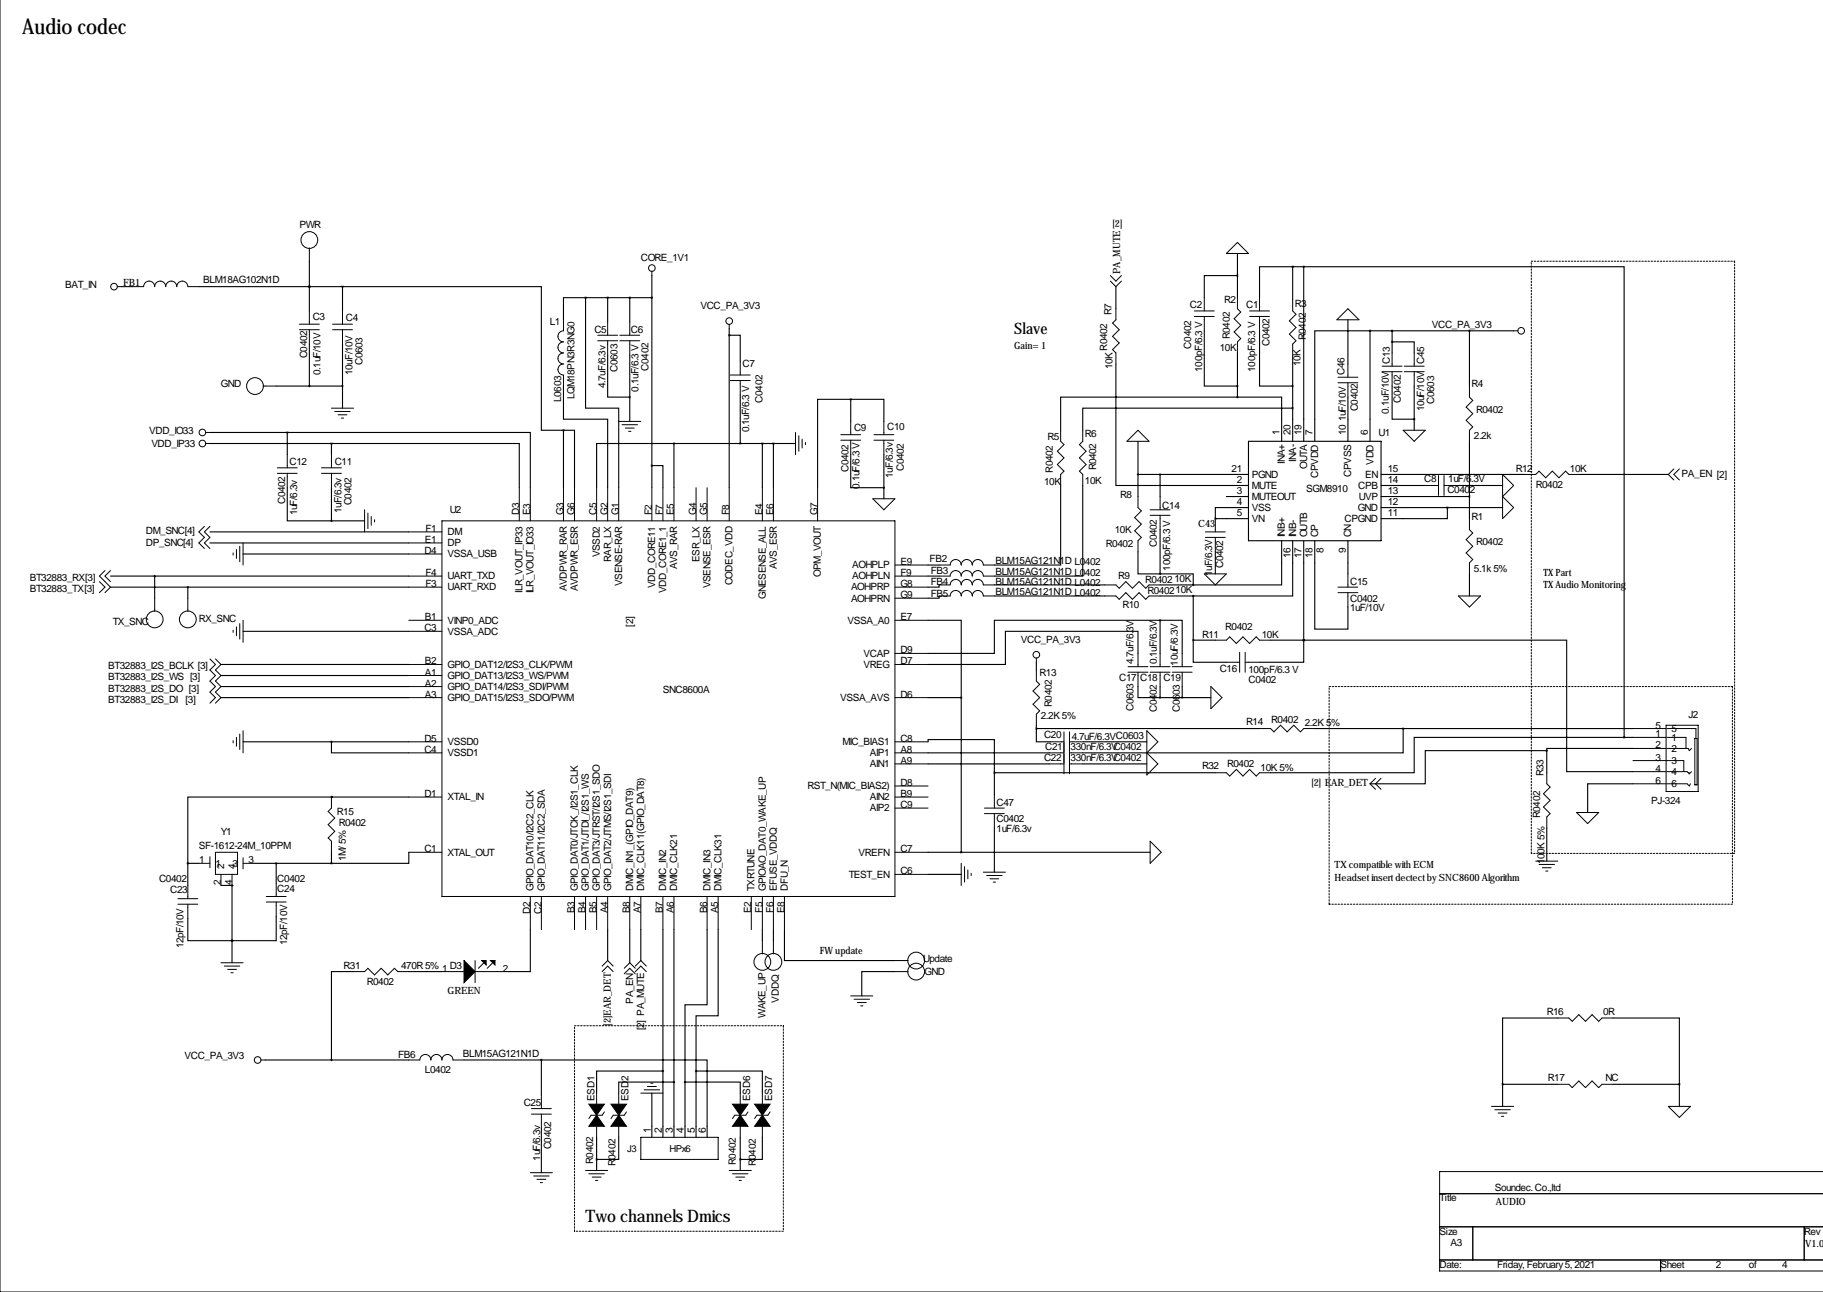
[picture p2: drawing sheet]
<svg xmlns="http://www.w3.org/2000/svg" width="419mm" height="297mm" viewBox="0 0 419 297" stroke-linecap="round" stroke-linejoin="round" font-family="sans-serif">
<defs><g id="words">
<text font-size="4.9" x="5.1" y="7.7">Audio codec</text>
<text font-size="4" x="134.6" y="281">Two channels Dmics</text>
<text font-size="3.6" x="233.2" y="76.8">Slave</text>
<g font-size="2.4">
<text x="149.6" y="260.5" transform="rotate(-90 149.6 260.5)">1</text>
<text x="152.1" y="260.5" transform="rotate(-90 152.1 260.5)">2</text>
<text x="154.7" y="260.5" transform="rotate(-90 154.7 260.5)">3</text>
<text x="157.2" y="260.5" transform="rotate(-90 157.2 260.5)">4</text>
<text x="159.8" y="260.5" transform="rotate(-90 159.8 260.5)">5</text>
<text x="162.3" y="260.5" transform="rotate(-90 162.3 260.5)">6</text>
</g>
<g font-size="2.3">
<text x="68.8" y="52.4">PWR</text>
<text x="255.8" y="52.2">[2]</text>
<text x="28.3" y="65.7">FB1</text>
<text x="46.7" y="65.1">BLM18AG102N1D</text>
<text x="147.3" y="60.1">CORE_1V1</text>
<text x="257.6" y="63" transform="rotate(-90 257.6 63)">PA_MUTE</text>
<text x="15" y="66.2">BAT_IN</text>
<text x="161" y="71">VCC_PA_3V3</text>
<text x="273.6" y="70.7">C2</text>
<text x="281.4" y="69.7">R2</text>
<text x="286.5" y="70.7">C1</text>
<text x="297.7" y="70.5">R3</text>
<text x="71.9" y="73.5">C3</text>
<text x="79.5" y="73.8">C4</text>
<text x="126.4" y="74.8">L1</text>
<text x="136.7" y="76.6">C5</text>
<text x="145" y="76.6">C6</text>
<text x="255.5" y="72.5" transform="rotate(-90 255.5 72.5)">R7</text>
<text x="282.7" y="77.9" transform="rotate(-90 282.7 77.9)">R0402</text>
<text x="329.2" y="75.3">VCC_PA_3V3</text>
<text x="70.6" y="82.4" transform="rotate(-90 70.6 82.4)">C0402</text>
<text x="83.3" y="83.9" transform="rotate(-90 83.3 83.9)">C0603</text>
<text x="233.2" y="80.1">Gain= 1</text>
<text x="254.5" y="80.6" transform="rotate(-90 254.5 80.6)">R0402</text>
<text x="273.8" y="80.1" transform="rotate(-90 273.8 80.1)">C0402</text>
<text x="280.4" y="80.6">10K</text>
<text x="291.8" y="79.6" transform="rotate(-90 291.8 79.6)">C0402</text>
<text x="300.2" y="78.2" transform="rotate(-90 300.2 78.2)">R0402</text>
<text x="319.5" y="83.7" transform="rotate(-90 319.5 83.7)">C13</text>
<text x="327.4" y="83.7" transform="rotate(-90 327.4 83.7)">C45</text>
<text x="50.8" y="89">GND</text>
<text x="73.7" y="86.2" transform="rotate(-90 73.7 86.2)">0.1uF/10V</text>
<text x="81" y="86.2" transform="rotate(-90 81 86.2)">10uF/10V</text>
<text x="139.2" y="89.3" transform="rotate(-90 139.2 89.3)">4.7uF/6.3v</text>
<text x="142" y="85.5" transform="rotate(-90 142 85.5)">C0603</text>
<text x="149.1" y="85.2" transform="rotate(-90 149.1 85.2)">C0402</text>
<text x="170.7" y="84.4">C7</text>
<text x="255.8" y="84.9" transform="rotate(-90 255.8 84.9)">10K</text>
<text x="276.4" y="85.5" transform="rotate(-90 276.4 85.5)">100pF/6.3 V</text>
<text x="288.5" y="85.5" transform="rotate(-90 288.5 85.5)">100pF/6.3 V</text>
<text x="299" y="84.2" transform="rotate(-90 299 84.2)">10K</text>
<text x="309.1" y="86.2" transform="rotate(-90 309.1 86.2)">C46</text>
<text x="338.3" y="89">R4</text>
<text x="129" y="92.4" transform="rotate(-90 129 92.4)">L0603</text>
<text x="132.1" y="91.8" transform="rotate(-90 132.1 91.8)">LQM18PN3R3NG0</text>
<text x="146.8" y="90" transform="rotate(-90 146.8 90)">0.1uF/6.3 V</text>
<text x="175.3" y="92.6" transform="rotate(-90 175.3 92.6)">C0402</text>
<text x="312.2" y="94.6" transform="rotate(-90 312.2 94.6)">C0402</text>
<text x="319.3" y="95.1" transform="rotate(-90 319.3 95.1)">0.1uF/10V</text>
<text x="322.1" y="92.6" transform="rotate(-90 322.1 92.6)">C0402</text>
<text x="327.4" y="94.6" transform="rotate(-90 327.4 94.6)">10uF/10V</text>
<text x="329.7" y="92.8" transform="rotate(-90 329.7 92.8)">C0603</text>
<text x="339.3" y="94.9">R0402</text>
<text x="34.3" y="99.7">VDD_IO33</text>
<text x="172.2" y="99.4" transform="rotate(-90 172.2 99.4)">0.1uF/6.3 V</text>
<text x="196.3" y="99.2">C9</text>
<text x="204" y="98.9">C10</text>
<text x="240.8" y="101.2">R5</text>
<text x="249.4" y="100.4">R6</text>
<text x="294.1" y="99.9" transform="rotate(-90 294.1 99.9)">1</text>
<text x="296.7" y="99.9" transform="rotate(-90 296.7 99.9)">20</text>
<text x="299.2" y="99.9" transform="rotate(-90 299.2 99.9)">19</text>
<text x="301.8" y="99.9" transform="rotate(-90 301.8 99.9)">7</text>
<text x="309.4" y="99.9" transform="rotate(-90 309.4 99.9)">10</text>
<text x="309.4" y="96.9" transform="rotate(-90 309.4 96.9)">1uF/10V</text>
<text x="314.5" y="99.9" transform="rotate(-90 314.5 99.9)">6</text>
<text x="316.9" y="100.2">U1</text>
<text x="338.8" y="101">2.2k</text>
<text x="34.8" y="102.7">VDD_IP33</text>
<text x="66.5" y="106.8">C12</text>
<text x="77" y="106.8">C11</text>
<text x="295.4" y="106.7" transform="rotate(-90 295.4 106.7)">INA+</text>
<text x="297.9" y="106.2" transform="rotate(-90 297.9 106.2)">INA-</text>
<text x="300.5" y="107.9" transform="rotate(-90 300.5 107.9)">OUTA</text>
<text x="315.7" y="106.8" transform="rotate(-90 315.7 106.8)">VDD</text>
<text x="195.1" y="108.6" transform="rotate(-90 195.1 108.6)">C0402</text>
<text x="197.6" y="112.4" transform="rotate(-90 197.6 112.4)">0.1uF/6.3 V</text>
<text x="205.2" y="109.8" transform="rotate(-90 205.2 109.8)">1uF/6.3v</text>
<text x="207.8" y="108.3" transform="rotate(-90 207.8 108.3)">C0402</text>
<text x="240" y="111.6">10K</text>
<text x="242.1" y="108.7" transform="rotate(-90 242.1 108.7)">R0402</text>
<text x="249.4" y="111.4">10K</text>
<text x="252" y="108.2" transform="rotate(-90 252 108.2)">R0402</text>
<text x="283.1" y="108.6">21</text>
<text x="284.3" y="111.1">2</text>
<text x="284.3" y="113.7">3</text>
<text x="287.8" y="112.4">MUTE</text>
<text x="287.8" y="109.8">PGND</text>
<text x="300.3" y="113.2">SGM8910</text>
<text x="303" y="109.9" transform="rotate(-90 303 109.9)">CPVDD</text>
<text x="310.6" y="109.6" transform="rotate(-90 310.6 109.6)">CPVSS</text>
<text x="312.3" y="112.4">CPB</text>
<text x="313.8" y="109.8">EN</text>
<text x="319" y="113.7">13</text>
<text x="319" y="111.1">14</text>
<text x="319" y="108.6">15</text>
<text x="327.4" y="110.9">C8</text>
<text x="332.8" y="113.4">C0402</text>
<text x="332.9" y="110.9">1uF/6.3V</text>
<text x="348.5" y="108.6">R12</text>
<text x="353.1" y="112.1">R0402</text>
<text x="360.9" y="108.6">10K</text>
<text x="386.6" y="109.6">PA_EN [2]</text>
<text x="65.5" y="115.9" transform="rotate(-90 65.5 115.9)">C0402</text>
<text x="68.3" y="118.5" transform="rotate(-90 68.3 118.5)">1uF/6.3v</text>
<text x="78.5" y="118" transform="rotate(-90 78.5 118)">1uF/6.3v</text>
<text x="80.8" y="116.2" transform="rotate(-90 80.8 116.2)">C0402</text>
<text x="103.4" y="118">U2</text>
<text x="119.4" y="118.5" transform="rotate(-90 119.4 118.5)">D3</text>
<text x="121.9" y="118.5" transform="rotate(-90 121.9 118.5)">E3</text>
<text x="129.5" y="118.5" transform="rotate(-90 129.5 118.5)">G3</text>
<text x="132.1" y="118.5" transform="rotate(-90 132.1 118.5)">G6</text>
<text x="137.2" y="118.5" transform="rotate(-90 137.2 118.5)">C5</text>
<text x="139.7" y="118.5" transform="rotate(-90 139.7 118.5)">G2</text>
<text x="142.2" y="118.5" transform="rotate(-90 142.2 118.5)">G1</text>
<text x="149.9" y="118.5" transform="rotate(-90 149.9 118.5)">F2</text>
<text x="152.4" y="118.5" transform="rotate(-90 152.4 118.5)">F7</text>
<text x="154.9" y="118.5" transform="rotate(-90 154.9 118.5)">E5</text>
<text x="160" y="118.5" transform="rotate(-90 160 118.5)">G4</text>
<text x="162.6" y="118.5" transform="rotate(-90 162.6 118.5)">G5</text>
<text x="167.6" y="118.5" transform="rotate(-90 167.6 118.5)">F8</text>
<text x="175.3" y="118.5" transform="rotate(-90 175.3 118.5)">E4</text>
<text x="177.8" y="118.5" transform="rotate(-90 177.8 118.5)">E6</text>
<text x="188" y="118.5" transform="rotate(-90 188 118.5)">G7</text>
<text x="257.6" y="114.4">R8</text>
<text x="267.2" y="117">C14</text>
<text x="284.3" y="116.2">4</text>
<text x="284.3" y="118.7">5</text>
<text x="287.8" y="114.9">MUTEOUT</text>
<text x="287.8" y="117.5">VSS</text>
<text x="312.1" y="117.5">GND</text>
<text x="312.4" y="114.9">UVP</text>
<text x="319" y="118.7">11</text>
<text x="319" y="116.2">12</text>
<text x="338.3" y="119.5">R1</text>
<text x="33.5" y="122.8">DM_SNC[4]</text>
<text x="33.5" y="125.6">DP_SNC[4]</text>
<text x="97.7" y="124.8">E1</text>
<text x="97.8" y="122.3">F1</text>
<text x="102.9" y="123.1">DM</text>
<text x="102.9" y="125.6">DP</text>
<text x="254.3" y="125.9">R0402</text>
<text x="256.3" y="122.5">10K</text>
<text x="265.9" y="125.8" transform="rotate(-90 265.9 125.8)">C0402</text>
<text x="275.4" y="121.3">C43</text>
<text x="287.8" y="120">VN</text>
<text x="295.4" y="123.6" transform="rotate(-90 295.4 123.6)">INB+</text>
<text x="297.9" y="123.6" transform="rotate(-90 297.9 123.6)">INB-</text>
<text x="300.5" y="123.6" transform="rotate(-90 300.5 123.6)">OUTB</text>
<text x="303" y="123.6" transform="rotate(-90 303 123.6)">CP</text>
<text x="309.1" y="120">CPGND</text>
<text x="310.6" y="123.6" transform="rotate(-90 310.6 123.6)">CN</text>
<text x="339.3" y="125.3">R0402</text>
<text x="97.6" y="127.4">D4</text>
<text x="102.9" y="128.1">VSSA_USB</text>
<text x="137.9" y="128.1" transform="rotate(-90 137.9 128.1)">VSSD2</text>
<text x="140.5" y="129.2" transform="rotate(-90 140.5 129.2)">RAR_LX</text>
<text x="155.7" y="130.9" transform="rotate(-90 155.7 130.9)">AVS_RAR</text>
<text x="160.8" y="129.2" transform="rotate(-90 160.8 129.2)">ESR_LX</text>
<text x="178.6" y="130.9" transform="rotate(-90 178.6 130.9)">AVS_ESR</text>
<text x="195.9" y="130.7">AOHPLP</text>
<text x="207" y="129.9">E9</text>
<text x="213.7" y="129.2">FB2</text>
<text x="214" y="131.9">FB3</text>
<text x="228.9" y="129.7">BLM15AG121N1D L0402</text>
<text x="269" y="131.2" transform="rotate(-90 269 131.2)">100pF/6.3 V</text>
<text x="281.2" y="130.7" transform="rotate(-90 281.2 130.7)">C0402</text>
<text x="296.7" y="128.2" transform="rotate(-90 296.7 128.2)">16</text>
<text x="299.2" y="128.2" transform="rotate(-90 299.2 128.2)">17</text>
<text x="301.8" y="128.2" transform="rotate(-90 301.8 128.2)">18</text>
<text x="304.3" y="127" transform="rotate(-90 304.3 127)">8</text>
<text x="309.4" y="127" transform="rotate(-90 309.4 127)">9</text>
<text x="338.8" y="131.4">5.1k 5%</text>
<text x="6.9" y="136">BT32883_TX[3]</text>
<text x="6.9" y="133.5">BT32883_RX[3]</text>
<text x="97.8" y="132.4">F4</text>
<text x="97.8" y="135">F3</text>
<text x="102.9" y="133.2">UART_TXD</text>
<text x="102.9" y="135.8">UART_RXD</text>
<text x="120.1" y="136.3" transform="rotate(-90 120.1 136.3)">ILR_VOUT_IP33</text>
<text x="122.7" y="136.4" transform="rotate(-90 122.7 136.4)">ILR_VOUT_IO33</text>
<text x="130.3" y="135.9" transform="rotate(-90 130.3 135.9)">AVDPWR_RAR</text>
<text x="132.8" y="135.9" transform="rotate(-90 132.8 135.9)">AVDPWR_ESR</text>
<text x="143" y="134.7" transform="rotate(-90 143 134.7)">VSENSE-RAR</text>
<text x="150.6" y="135.3" transform="rotate(-90 150.6 135.3)">VDD_CORE11</text>
<text x="153.2" y="136.4" transform="rotate(-90 153.2 136.4)">VDD_CORE1_1</text>
<text x="163.3" y="135.2" transform="rotate(-90 163.3 135.2)">VSENSE_ESR</text>
<text x="168.4" y="134.6" transform="rotate(-90 168.4 134.6)">CODEC_VDD</text>
<text x="176" y="137.7" transform="rotate(-90 176 137.7)">GNESENSE_ALL</text>
<text x="188.7" y="132.6" transform="rotate(-90 188.7 132.6)">OPM_VOUT</text>
<text x="195.6" y="135.8">AOHPRP</text>
<text x="195.9" y="133.2">AOHPLN</text>
<text x="207" y="137.5">G9</text>
<text x="207" y="135">G8</text>
<text x="207" y="132.4">F9</text>
<text x="214" y="134.5">FB4</text>
<text x="214" y="137.3">FB5</text>
<text x="228.9" y="132.2">BLM15AG121N1D L0402</text>
<text x="228.9" y="134.5">BLM15AG121N1D L0402</text>
<text x="228.9" y="136.8">BLM15AG121N1D L0402</text>
<text x="257" y="133.2">R9</text>
<text x="263.3" y="134">R0402</text>
<text x="263.8" y="136.5">R040210K</text>
<text x="270" y="133.7">10K</text>
<text x="278.6" y="132.4" transform="rotate(-90 278.6 132.4)">1uF/6.3V</text>
<text x="310.4" y="134.5">C15</text>
<text x="354.8" y="132.4">TX Part</text>
<text x="354.8" y="135.2">TX Audio Monitoring</text>
<text x="25.9" y="143.6">TX_SNC</text>
<text x="45.7" y="143.1">RX_SNC</text>
<text x="97.7" y="142.6">B1</text>
<text x="102.9" y="143.4">VINP0_ADC</text>
<text x="194.9" y="143.4">VSSA_A0</text>
<text x="195.6" y="138.3">AOHPRN</text>
<text x="207" y="142.6">E7</text>
<text x="258.1" y="139.8">R10</text>
<text x="310.4" y="138.3">C0402</text>
<text x="310.4" y="140.6">1uF/10V</text>
<text x="97.6" y="145.1">C3</text>
<text x="102.9" y="145.9">VSSA_ADC</text>
<text x="145.5" y="144.1" transform="rotate(-90 145.5 144.1)">[2]</text>
<text x="234.7" y="147.9">VCC_PA_3V3</text>
<text x="276.4" y="146.7">R11</text>
<text x="281.7" y="144.9">R0402</text>
<text x="290.1" y="146.7">10K</text>
<text x="24.9" y="153.8">BT32883_I2S_BCLK [3]</text>
<text x="97.7" y="152.8">B2</text>
<text x="97.7" y="155.3">A1</text>
<text x="102.9" y="153.5">GPIO_DAT12/I2S3_CLK/PWM</text>
<text x="198.5" y="153.5">VREG</text>
<text x="198.5" y="151">VCAP</text>
<text x="207" y="152.8">D7</text>
<text x="207" y="150.2">D9</text>
<text x="239" y="155.3">R13</text>
<text x="260.6" y="152.8" transform="rotate(-90 260.6 152.8)">4.7uF/6.3V</text>
<text x="265.9" y="152.8" transform="rotate(-90 265.9 152.8)">0.1uF/6.3V</text>
<text x="270.8" y="153" transform="rotate(-90 270.8 153)">10uF/6.3V</text>
<text x="280.4" y="154.5">C16</text>
<text x="287" y="154.8">100pF/6.3 V</text>
<text x="24.9" y="156.3">BT32883_I2S_WS [3]</text>
<text x="24.9" y="159.1">BT32883_I2S_DO [3]</text>
<text x="24.9" y="161.7">BT32883_I2S_DI</text>
<text x="42.7" y="161.7">[3]</text>
<text x="97.7" y="157.8">A2</text>
<text x="97.7" y="160.4">A3</text>
<text x="102.9" y="156.1">GPIO_DAT13/I2S3_WS/PWM</text>
<text x="102.9" y="158.6">GPIO_DAT14/I2S3_SDI/PWM</text>
<text x="102.9" y="161.2">GPIO_DAT15/I2S3_SDO/PWM</text>
<text x="152.4" y="159.4">SNC8600A</text>
<text x="193.1" y="161.2">VSSA_AVS</text>
<text x="207" y="160.4">D6</text>
<text x="257.3" y="156.6">C17</text>
<text x="262.1" y="156.6">C18</text>
<text x="267.5" y="156.6">C19</text>
<text x="287" y="157.1">C0402</text>
<text x="239.3" y="165.2">2.2K 5%</text>
<text x="241.8" y="162.5" transform="rotate(-90 241.8 162.5)">R0402</text>
<text x="260.6" y="163.4" transform="rotate(-90 260.6 163.4)">C0603</text>
<text x="265.9" y="163.7" transform="rotate(-90 265.9 163.7)">C0402</text>
<text x="271.3" y="163.7" transform="rotate(-90 271.3 163.7)">C0603</text>
<text x="286.5" y="166.7">R14</text>
<text x="292.3" y="166.2">R0402</text>
<text x="300" y="167">2.2K 5%</text>
<text x="380.6" y="167.5">5</text>
<text x="388.2" y="165">J2</text>
<text x="97.6" y="170.5">D5</text>
<text x="97.6" y="173.1">C4</text>
<text x="102.9" y="171.3">VSSD0</text>
<text x="102.9" y="173.9">VSSD1</text>
<text x="193.7" y="171.3">MIC_BIAS1</text>
<text x="200" y="173.9">AIP1</text>
<text x="207" y="173.1">A8</text>
<text x="207" y="170.5">C8</text>
<text x="240" y="169.8">C20</text>
<text x="240.3" y="172.3">C21</text>
<text x="246.1" y="172.3">330nF/6.3VC0402</text>
<text x="246.4" y="170">4.7uF/6.3VC0603</text>
<text x="380.6" y="169.5">1</text>
<text x="380.6" y="172.1">2</text>
<text x="384.3" y="168.3">5</text>
<text x="384.3" y="170.3">1</text>
<text x="384.3" y="172.8">2</text>
<text x="200" y="176.4">AIN1</text>
<text x="207" y="175.6">A9</text>
<text x="240" y="174.9">C22</text>
<text x="246.1" y="174.9">330nF/6.3VC0402</text>
<text x="276.4" y="176.9">R32</text>
<text x="282.1" y="176.4">R0402</text>
<text x="289.8" y="177.2">10K 5%</text>
<text x="354.8" y="178.4" transform="rotate(-90 354.8 178.4)">R33</text>
<text x="380.6" y="174.9">3</text>
<text x="380.6" y="177.4">4</text>
<text x="384.3" y="175.6">3</text>
<text x="384.3" y="178.2">4</text>
<text x="97.6" y="183.2">D1</text>
<text x="102.9" y="184">XTAL_IN</text>
<text x="185.6" y="181.5">RST_N(MIC_BIAS2)</text>
<text x="200" y="184">AIN2</text>
<text x="207" y="185.8">C9</text>
<text x="207" y="183.2">B9</text>
<text x="207" y="180.7">D8</text>
<text x="229.1" y="185.3">C47</text>
<text x="301.5" y="180.7">[2] EAR_DET</text>
<text x="379.6" y="184.8">PJ-324</text>
<text x="380.6" y="180.2">6</text>
<text x="384.3" y="181">6</text>
<text x="50.8" y="191.9">Y1</text>
<text x="77.5" y="187.3">R15</text>
<text x="77.9" y="189.9">R0402</text>
<text x="200" y="186.6">AIP2</text>
<text x="229.1" y="189.1">C0402</text>
<text x="229.1" y="191.4">1uF/6.3v</text>
<text x="354.1" y="188.1" transform="rotate(-90 354.1 188.1)">R0402</text>
<text x="45.7" y="195.2">SF-1612-24M_10PPM</text>
<text x="79.5" y="198" transform="rotate(-90 79.5 198)">1M/ 5%</text>
<text x="97.6" y="195.9">C1</text>
<text x="102.9" y="196.7">XTAL_OUT</text>
<text x="197.4" y="196.7">VREFN</text>
<text x="207" y="195.9">C7</text>
<text x="36.6" y="202.8">C0402</text>
<text x="45.8" y="198.5">1</text>
<text x="49.5" y="199.3">1</text>
<text x="50.8" y="203.5" transform="rotate(-90 50.8 203.5)">2</text>
<text x="51.6" y="199.8" transform="rotate(-90 51.6 199.8)">2</text>
<text x="53.3" y="203.5" transform="rotate(-90 53.3 203.5)">4</text>
<text x="53.4" y="199.3">3</text>
<text x="54.1" y="199.8" transform="rotate(-90 54.1 199.8)">4</text>
<text x="57.1" y="198.5">3</text>
<text x="63.8" y="202.8">C0402</text>
<text x="195.1" y="201.8">TEST_EN</text>
<text x="207" y="201">C6</text>
<text x="306.8" y="199.5">TX compatible with ECM</text>
<text x="306.8" y="202.6">Headset insert dectect by SNC8600 Algorithm</text>
<text x="355.1" y="198.7" transform="rotate(-90 355.1 198.7)">100K 5%</text>
<text x="39.1" y="205.3">C23</text>
<text x="63.8" y="205.1">C24</text>
<text x="122.7" y="204.8" transform="rotate(-90 122.7 204.8)">GPIO_DAT10/I2C2_CLK</text>
<text x="125.2" y="204.8" transform="rotate(-90 125.2 204.8)">GPIO_DAT11/I2C2_SDA</text>
<text x="132.8" y="204.8" transform="rotate(-90 132.8 204.8)">GPIO_DAT0/JTCK_/I2S1_CLK</text>
<text x="135.4" y="204.8" transform="rotate(-90 135.4 204.8)">GPIO_DAT1/JTDI_/I2S1_WS</text>
<text x="137.9" y="204.8" transform="rotate(-90 137.9 204.8)">GPIO_DAT3/JTRST/I2S1_SDO</text>
<text x="140.5" y="204.8" transform="rotate(-90 140.5 204.8)">GPIO_DAT2/JTMS/I2S1_SDI</text>
<text x="145.5" y="204.8" transform="rotate(-90 145.5 204.8)">DMIC_IN1_(GPIO_DAT9)</text>
<text x="148.1" y="204.8" transform="rotate(-90 148.1 204.8)">DMIC_CLK11(GPIO_DAT8)</text>
<text x="153.2" y="204.8" transform="rotate(-90 153.2 204.8)">DMIC_IN2</text>
<text x="155.7" y="204.8" transform="rotate(-90 155.7 204.8)">DMIC_CLK21</text>
<text x="163.3" y="204.8" transform="rotate(-90 163.3 204.8)">DMIC_IN3</text>
<text x="165.9" y="204.8" transform="rotate(-90 165.9 204.8)">DMIC_CLK31</text>
<text x="173.5" y="204.8" transform="rotate(-90 173.5 204.8)">TXRTUNE</text>
<text x="175.3" y="209.9" transform="rotate(-90 175.3 209.9)">F5</text>
<text x="176" y="204.8" transform="rotate(-90 176 204.8)">GPIOAO_DAT0_WAKE_UP</text>
<text x="177.8" y="209.9" transform="rotate(-90 177.8 209.9)">F6</text>
<text x="178.6" y="204.8" transform="rotate(-90 178.6 204.8)">EFUSE_VDDQ</text>
<text x="181.1" y="204.8" transform="rotate(-90 181.1 204.8)">DFU_N</text>
<text x="121.9" y="210.1" transform="rotate(-90 121.9 210.1)">D2</text>
<text x="124.5" y="210.1" transform="rotate(-90 124.5 210.1)">C2</text>
<text x="132.1" y="210" transform="rotate(-90 132.1 210)">B3</text>
<text x="134.6" y="210" transform="rotate(-90 134.6 210)">B4</text>
<text x="137.2" y="210" transform="rotate(-90 137.2 210)">B5</text>
<text x="139.7" y="210" transform="rotate(-90 139.7 210)">A4</text>
<text x="144.8" y="210" transform="rotate(-90 144.8 210)">B8</text>
<text x="147.3" y="210" transform="rotate(-90 147.3 210)">A7</text>
<text x="152.4" y="210" transform="rotate(-90 152.4 210)">B7</text>
<text x="154.9" y="210" transform="rotate(-90 154.9 210)">A6</text>
<text x="162.6" y="210" transform="rotate(-90 162.6 210)">B6</text>
<text x="165.1" y="210" transform="rotate(-90 165.1 210)">A5</text>
<text x="172.7" y="210" transform="rotate(-90 172.7 210)">E2</text>
<text x="180.3" y="210" transform="rotate(-90 180.3 210)">E8</text>
<text x="42.2" y="218" transform="rotate(-90 42.2 218)">12pF/10V</text>
<text x="66" y="217.3" transform="rotate(-90 66 217.3)">12pF/10V</text>
<text x="188.5" y="219.3">FW update</text>
<text x="212.2" y="221.1">Update</text>
<text x="79" y="222.9">R31</text>
<text x="84.3" y="226.4">R0402</text>
<text x="92.2" y="222.9">470R 5% 1 D3</text>
<text x="115.6" y="223.4">2</text>
<text x="212.6" y="224.2">GND</text>
<text x="102.9" y="228.5">GREEN</text>
<text x="145.5" y="230.7" transform="rotate(-90 145.5 230.7)">PA_EN</text>
<text x="179.1" y="230.5" transform="rotate(-90 179.1 230.5)">VDDQ</text>
<text x="355.6" y="233.3">R16</text>
<text x="368.6" y="233.3">0R</text>
<text x="140.5" y="235.8" transform="rotate(-90 140.5 235.8)">[2]EAR_DET</text>
<text x="148.1" y="236.8" transform="rotate(-90 148.1 236.8)">[2] PA_MUTE</text>
<text x="176" y="234" transform="rotate(-90 176 234)">WAKE_UP</text>
<text x="42.4" y="243.4">VCC_PA_3V3</text>
<text x="91.6" y="243.2">FB6</text>
<text x="106.4" y="242.9">BLM15AG121N1D</text>
<text x="97.7" y="246.7">L0402</text>
<text x="355.9" y="248.5">R17</text>
<text x="369.1" y="248.5">NC</text>
<text x="120.4" y="254.4">C25</text>
<text x="136.7" y="253.1" transform="rotate(-90 136.7 253.1)">ESD1</text>
<text x="144.5" y="253.1" transform="rotate(-90 144.5 253.1)">ESD2</text>
<text x="172.5" y="253.1" transform="rotate(-90 172.5 253.1)">ESD6</text>
<text x="177.5" y="253.1" transform="rotate(-90 177.5 253.1)">ESD7</text>
<text x="124.2" y="266.8" transform="rotate(-90 124.2 266.8)">1uF/6.3v</text>
<text x="126.7" y="264.3" transform="rotate(-90 126.7 264.3)">C0402</text>
<text x="136.4" y="267.6" transform="rotate(-90 136.4 267.6)">R0402</text>
<text x="141.5" y="268.1" transform="rotate(-90 141.5 268.1)">R0402</text>
<text x="169.2" y="267.8" transform="rotate(-90 169.2 267.8)">R0402</text>
<text x="173.7" y="268.1" transform="rotate(-90 173.7 268.1)">R0402</text>
<text x="343.7" y="273.9">Soundec. Co.,ltd</text>
<text x="331" y="276.2">Title</text>
<text x="343.9" y="277">AUDIO</text>
<text x="331" y="283.8">Size</text>
<text x="333.5" y="286.4">A3</text>
<text x="414.8" y="283.8">Rev</text>
<text x="415" y="286.6">V1.0</text>
<text x="331" y="291.5">Date:</text>
<text x="344.2" y="291.5">Friday, February 5, 2021</text>
<text x="381.8" y="291.5">Sheet</text>
<text x="394.5" y="291.5">2</text>
<text x="402.1" y="291.5">of</text>
<text x="409.7" y="291.5">4</text>
</g>
<g font-size="2.2">
<text x="144.2" y="264.8">J3</text>
<text x="154" y="264.8">HPx6</text>
</g>
</g></defs>
<path d="M352 60.1h46.8M398.8 60.1v136.1M305.6 157.8h92.7M398.3 157.8v50.1M352 196.2v-136.1M398.8 196.2h-46.8M305.6 207.9v-50.1M398.3 207.9h-92.7M132.1 235.8h48M180.1 235.8v47.3M132.1 283.1v-47.3M180.1 283.1h-48" fill="none" stroke="#000" stroke-width=".23" stroke-dasharray=".4 .4"/>
<g fill="none" stroke="#000" stroke-width=".23">
<path d="M0 -.1v297.1h419.1M71.1 57v3.1M284.5 55.7l2.5 2.6h-5.1zM26.9 65.9h1M30.5 65.9h2.5a1.27 1.27 0 0 1 1.3-1.3 1.27 1.27 0 0 1 1.3 1.3 1.27 1.27 0 0 1 1.2-1.3 1.27 1.27 0 0 1 1.3 1.3 1.27 1.27 0 0 1 1.3-1.3 1.27 1.27 0 0 1 1.2 1.3 1.27 1.27 0 0 1 1.3-1.3 1.27 1.27 0 0 1 1.3 1.3h2.5M68.8 75.8h4.6M68.8 74.5h4.6M71.1 71.5v3M71.1 75.8v3.3M76.5 75.8h4.5M76.5 74.5h4.5M78.7 71.5v3"/>
<path d="M78.7 75.8v3.3M129.5 73.5v2.6a1.27 1.27 0 0 0-1.2 1.2 1.27 1.27 0 0 0 1.2 1.3 1.27 1.27 0 0 0-1.2 1.3 1.27 1.27 0 0 0 1.2 1.2 1.27 1.27 0 0 0-1.2 1.3 1.27 1.27 0 0 0 1.2 1.3 1.27 1.27 0 0 0-1.2 1.2 1.27 1.27 0 0 0 1.2 1.3v2.6M137.4 78.3h4.6M137.4 77.1h4.6M139.7 74v3.1M139.7 78.3v3.3M142.5 78.3h4.6M142.5 77.1h4.6M144.8 74v3.1M144.8 78.3v3.3M149.9 62.3v1.1M167.6 74.5v1.1"/>
<path d="M255.3 64.6l1.2 1.3 1.3-1.3M255.3 63.4l1.2 1.2 1.3-1.2M256.5 71v2.5l-.7 .8 1.5 1.5-1.5 1.5 1.5 1.6-1.5 1.5 .7 .7v2.6M274.6 72.8h4.5M274.6 71.5h4.5M276.9 68.4v3.1M276.9 72.8v3.3M284.5 68.4v2.6l.7 .7-1.5 1.6 1.5 1.5-1.5 1.5 1.5 1.5-.7 .8v2.5M287.3 72.8h4.5M287.3 71.5h4.5M289.6 68.4v3.1M289.6 72.8v3.3"/>
<path d="M297.2 68.9v2.6l.7 .7-1.5 1.6 1.5 1.5-1.5 1.5 1.5 1.5-.7 .8v2.5M309.9 71l2.5 2.5h-5.1zM348 76.1h1M47.2 99.4h1.1M60.5 88.8h3M76.2 93.8h5.1M77 94.6h3.5M77.7 95.4h2.1M78.5 96.1h.5M142.2 96.9h5.1M143 97.6h3.6M143.8 98.4h2"/>
<path d="M144.5 99.2h.5M167.9 87.5h4.6M167.9 86.2h4.6M170.2 83.2v3M170.2 87.5v3.3M182.9 99.4v5.1M193.3 99.9h4.6M195.6 96.9v3M200.9 99.9h4.6M203.2 96.9v3M243.8 98.9v2.6l.8 .7-1.5 1.5 1.5 1.6-1.5 1.5 1.5 1.5-.8 .8v2.5M248.9 98.9v2.6l-.7 .7 1.5 1.5-1.5 1.6 1.5 1.5-1.5 1.5 .7 .8v2.5"/>
<path d="M261.6 98.9l2.6 2.6h-5.1zM307.6 88h4.6M307.6 86.7h4.6M309.9 83.7v3M309.9 88v3.3M317.8 85.5h4.5M317.8 84.2h4.5M320 81.1v3.1M320 85.5v3.3M322.6 98.9h5.1l-2.6 2.6zM322.8 85.5h4.6M322.8 84.2h4.6"/>
<path d="M325.1 81.1v3.1M325.1 85.5v3.3M337.8 88.8v2.5l.8 .8-1.5 1.5 1.5 1.5-1.5 1.5 1.5 1.6-.8 .7v2.6M47.2 102h1.1M63.8 108.8h4.5M63.8 107.6h4.5M66 104.5v3.1M66 108.8v3.3M73.9 108.8h4.6M73.9 107.6h4.6M76.2 104.5v3.1M76.2 108.8v3.3"/>
<path d="M83.8 117.2v5.1M84.6 118v3.5M85.3 118.7v2.1M86.1 119.5v.5M101.6 119.7h104.1v86.4h-104.1zM119.4 112.1v7.6M121.9 112.1v7.6M129.5 112.1v7.6M132.1 112.1v7.6M137.2 112.1v7.6M139.7 112.1v7.6M142.2 112.1v7.6"/>
<path d="M149.9 112.1v7.6M152.4 112.1v7.6M154.9 112.1v7.6M160 112.1v7.6M162.6 112.1v7.6M167.6 112.1v7.6M175.3 112.1v7.6M177.8 112.1v7.6M183.6 100.2v3.5M184.4 101v2M185.2 101.7v.5M188 112.1v7.6"/>
<path d="M193.3 101.2h4.6M195.6 101.2v3.3M200.7 114.7h5l-2.5 2.5zM200.9 101.2h4.6M203.2 101.2v3.3M261.6 114.2v2.5l.8 .8-1.5 1.5 1.5 1.5-1.5 1.5 1.5 1.6-.8 .7v2.6M264.4 118.5h4.6M264.4 117.2h4.6M266.7 114.2v3M266.7 118.5v3.3M279.4 119.2v3.1M327.7 111.6h3"/>
<path d="M330.7 109.3v4.6M332 111.6h3.3M332 109.3v4.6M337.8 119.2v2.6l.8 .7-1.5 1.6 1.5 1.5-1.5 1.5 1.5 1.5-.8 .8v2.5M345.4 109.1l2.6 2.5-2.6 2.6 2.6 2.5-2.6 2.5zM350.5 109.1h2.6l.7-.8 1.5 1.5 1.6-1.5 1.5 1.5 1.5-1.5 .8 .8h2.5M384.8 107.8l-1.3 1.3 1.3 1.2M386.1 107.8l-1.3 1.3 1.3 1.2M22.9 133.7l1.2 1.3-1.2 1.3M24.1 131.2l-1.2 1.2 2.5 2.6-1.3 1.3M25.4 131.2l-1.3 1.2 1.3 1.3M35.6 137.5v3.1"/>
<path d="M43.2 137.5v3.1M47 121l-1.3 1.3 1.3 1.3-1.3 1.2 1.3 1.3M48.3 121l-1.3 1.3 1.3 1.3-1.3 1.2 1.3 1.3M53.6 127.1v.5M54.4 126.4v2M55.1 125.6v3.5M55.9 124.8v5.1M94 135h7.6M94 122.3h7.6M94 124.8h7.6M94 127.4h7.6M94 132.4h7.6"/>
<path d="M205.7 135h7.7M205.7 132.4h7.7M205.7 137.5h7.7M205.7 129.9h7.7M215.9 129.9h2.5a1.27 1.27 0 0 1 1.3-1.3 1.27 1.27 0 0 1 1.3 1.3 1.27 1.27 0 0 1 1.3-1.3 1.27 1.27 0 0 1 1.2 1.3 1.27 1.27 0 0 1 1.3-1.3 1.27 1.27 0 0 1 1.3 1.3h2.5M215.9 132.4h2.5a1.27 1.27 0 0 1 1.3-1.2 1.27 1.27 0 0 1 1.3 1.2 1.27 1.27 0 0 1 1.3-1.2 1.27 1.27 0 0 1 1.2 1.2 1.27 1.27 0 0 1 1.3-1.2 1.27 1.27 0 0 1 1.3 1.2h2.5M215.9 134.5h2.5a1.27 1.27 0 0 1 1.3-1.3 1.27 1.27 0 0 1 1.3 1.3 1.27 1.27 0 0 1 1.2-1.3 1.27 1.27 0 0 1 1.3 1.3 1.27 1.27 0 0 1 1.3-1.3 1.27 1.27 0 0 1 1.3 1.3h2.5M215.9 137h2.5a1.27 1.27 0 0 1 1.3-1.3 1.27 1.27 0 0 1 1.3 1.3 1.27 1.27 0 0 1 1.3-1.3 1.27 1.27 0 0 1 1.2 1.3 1.27 1.27 0 0 1 1.3-1.3 1.27 1.27 0 0 1 1.3 1.3h2.5M254 134.5h2.5l.8 .7 1.5-1.5 1.5 1.5 1.6-1.5 1.5 1.5 .8-.7h2.5M254 137h2.5l.8 .8 1.5-1.5 1.5 1.5 1.6-1.5 1.5 1.5 .8-.8h2.5M276.9 131.9h5l-2.5 2.6zM277.1 122.3h4.6"/>
<path d="M277.1 123.6h4.6M279.4 123.6v3.3M307.6 136.3h4.6M307.6 135h4.6M309.9 131.9v3.1M309.9 136.3v3.3M335.3 137h5.1l-2.6 2.6zM48.3 151.5l1.2 1.3-1.2 1.2 1.2 1.3-1.2 1.3 1.2 1.2-1.2 1.3 1.2 1.3-1.2 1.3M49.5 151.5l1.3 1.3-1.3 1.2 1.3 1.3-1.3 1.3 1.3 1.2-1.3 1.3 1.3 1.3-1.3 1.3M53.6 144.9v.5M54.4 144.1v2.1M55.1 143.4v3.5"/>
<path d="M55.9 142.6v5.1M94 142.6h7.6M94 145.1h7.6M94 152.8h7.6M94 155.3h7.6M94 157.8h7.6M205.7 142.6h7.7M205.7 152.8h7.7M205.7 150.2h7.7M238.3 154v2.6l.7 .7-1.5 1.6 1.5 1.5-1.5 1.5 1.5 1.5-.7 .8v2.5M238.3 151.2v1.1M259.3 154.5h4.6"/>
<path d="M259.3 153.3h4.6M261.6 150.2v3.1M261.6 154.5v3.3M264.4 154.5h4.6M264.4 153.3h4.6M266.7 150.2v3.1M266.7 154.5v3.3M269.5 154.5h4.6M269.5 153.3h4.6M271.8 150.2v3.1M271.8 154.5v3.3M278.4 157.8l2.5 2.6-2.5 2.5z"/>
<path d="M279.4 147.2h2.5l.8-.8 1.5 1.5 1.6-1.5 1.5 1.5 1.5-1.5 .8 .8h2.5M281.9 152.3h3.1M285 150v4.5M286.3 152.3h3.3M286.3 150v4.5M53.6 170.3v.5M54.4 169.5v2.1M55.1 168.8v3.5M55.9 168v5.1M94 170.5h7.6M94 160.4h7.6M94 173.1h7.6"/>
<path d="M205.7 170.5h7.7M205.7 175.6h7.7M205.7 160.4h7.7M205.7 173.1h7.7M241.3 175.6h3.3M241.3 173.1h3.3M241.6 170.5h3M244.6 168.3v9.6M245.9 170.5h3.3M245.9 168.3v9.6M245.9 175.6h3M245.9 173.1h3"/>
<path d="M263.7 168l2.5 2.5-2.5 2.6 2.5 2.5-2.5 2.6zM279.4 177.7h2.5l.8 .7 1.5-1.5 1.6 1.5 1.5-1.5 1.5 1.5 .8-.7h2.5M289.6 167.5h2.5l.8 .8 1.5-1.6 1.5 1.6 1.5-1.6 1.6 1.6 .7-.8h2.6M316.2 178.9l-1.2 1.3 1.2 1.3M317.5 178.9l-1.3 1.3 1.3 1.3M355.6 177.7v2.5l.8 .8-1.6 1.5 1.6 1.5-1.6 1.5 1.6 1.6-.8 .7v2.6M375.4 167.5h7.6M375.4 172.1h7.6M375.4 169.5h7.6M375.4 177.4h7.6M375.4 174.9h11.7v2.5M383 166.7h7.4v15.3h-7.4z"/>
<path d="M383.3 167.5h6.6v2.3M383.3 172.1h4.8l.3 .5 .5-.5M383.3 169.5h4.3v2.6M383.3 177.4h4.6l.5 .5 .5-.5M388.1 177.7h.1M389.6 169.8h.5v10.7h-.5zM45.7 198.5h2.6M48.3 197v2.5M49.5 195.9h5.1v5.1h-5.1zM55.9 197.2v2.6M55.9 198.5h2.5M76.2 183.2v2.6l-.8 .7 1.6 1.6-1.6 1.5 1.6 1.5-1.6 1.5 .8 .8v2.5"/>
<path d="M94 183.2h7.6M94 195.9h7.6M205.7 183.2h7.7M205.7 195.9h7.7M205.7 185.8h7.7M205.7 180.7h7.7M221 198.5v5.1M221.7 199.2v3.6M226.3 185.8h4.6M226.3 187.1h4.6M228.6 182.7v3.1M228.6 187.1v3.3"/>
<path d="M264.4 193.4l2.6 2.5-2.6 2.6zM353.1 198h5M353.8 198.7h3.6M354.6 199.5h2M362.5 186.8h5l-2.5 2.5zM375.4 180.2h7.6M383.3 180.2h4.6l.5 .5 .2-.5M40.9 207.9h4.6M40.9 206.6h4.6M43.2 203.6v3M43.2 207.9v3.3M50.8 201v2.6"/>
<path d="M53.3 201v2.6M61.2 206.1h4.6M61.2 207.4h4.6M63.5 203.1v3M63.5 207.4v3.3M121.9 206.1v7.6M124.5 206.1v7.6M132.1 206.1v7.6M134.6 206.1v7.6M137.2 206.1v7.6M139.7 206.1v7.6M144.8 206.1v7.6"/>
<path d="M147.3 206.1v7.6M152.4 206.1v7.6M154.9 206.1v7.6M162.6 206.1v7.6M165.1 206.1v7.6M172.7 206.1v7.6M175.3 206.1v7.6M175.3 216.3v3M177.8 206.1v7.6M177.8 216.3v3M180.3 206.1v7.6M205.7 201h7.7"/>
<path d="M222.5 200v2M223.3 200.8v.5M226.1 200.5h5M226.8 201.3h3.6M227.6 202h2M228.3 202.8h.6M355.3 200.3h.6M50.8 221.3h5.1M51.6 222.1h3.5M52.3 222.9h2.1M53.1 223.6h.5M81.3 223.4h2.5l.8-.8 1.5 1.5 1.5-1.5 1.6 1.5 1.5-1.5 .7 .8h2.6"/>
<path d="M101.6 223.4h5.1M109.2 220.8v5.1M109.2 223.4h7.6M111.3 221.3l-1.3 1.3M113.3 221.3l-1.3 1.3M138.4 222.1l1.3-1.3 1.3 1.3M138.4 223.4l1.3-1.3 1.3 1.3M143.5 222.6l1.3-1.3 1.2 1.3M143.5 223.9l1.3-1.3 1.2 1.3M146 222.1l1.3-1.3 1.3 1.3M146 223.4l1.3-1.3 1.3 1.3M195.6 229h5.1"/>
<path d="M196.3 229.7h3.6M197.1 230.5h2M197.9 231.3h.5M205.7 223.4h3.1M205.7 220.8h3.1M358.1 234h2.6l.7 .8 1.6-1.5 1.5 1.5 1.5-1.5 1.5 1.5 .8-.8h2.5M59.9 243.7h1.1M94 243.7h2.5a1.27 1.27 0 0 1 1.3-1.3 1.27 1.27 0 0 1 1.3 1.3 1.27 1.27 0 0 1 1.2-1.3 1.27 1.27 0 0 1 1.3 1.3 1.27 1.27 0 0 1 1.3-1.3 1.27 1.27 0 0 1 1.2 1.3h2.6M122.2 256.1h4.5M122.2 254.9h4.5M124.5 251.8v3.1M124.5 256.1v3.3"/>
<path d="M137.2 251.3v2.6M137.2 258.9v2.6M138.9 255.6l-.5 .8h-2.5l-.5 .8M142.2 251.3v2.6M142.2 258.9v2.6M144 255.6l-.5 .8h-2.5l-.5 .8M147.3 251.3h5.1M148.1 250.6h3.5M148.8 249.8h2.1M149.6 249h.5M170.2 251.3v2.6M170.2 258.9v2.6"/>
<path d="M172 255.6l-.6 .8h-2.5l-.5 .8M175.3 251.3v2.6M175.3 258.9v2.6M177 255.6l-.5 .8h-2.5l-.5 .8M342.9 254.4h5.1M343.7 255.1h3.5M344.4 255.9h2.1M345.2 256.7h.5M358.1 249.3h2.6l.7 .7 1.6-1.5 1.5 1.5 1.5-1.5 1.5 1.5 .8-.7h2.5M383.5 254.4h5.1l-2.5 2.5zM121.9 269.6h5.1M122.7 270.4h3.5"/>
<path d="M123.4 271.1h2.1M124.2 271.9h.5M134.6 269.1h5.1M135.4 269.9h3.5M136.1 270.6h2.1M136.9 271.4h.5M147.3 261.5h17.8v5.1h-17.8zM167.6 269.1h5.1M168.4 269.9h3.6M169.2 270.6h2M169.9 271.4h.5M331 274.4h88.1"/>
<path d="M419.1 269.4h-88.1v22.8h88.1M331 282.1h88.1M331 289.7h88.1M338.6 282.1v7.6M381.8 289.7v2.5M414.8 282.1v7.6"/>
<circle cx="71.1" cy="55.2" r="1.93"/>
<circle cx="26.2" cy="65.9" r=".76"/>
<circle cx="149.9" cy="61.6" r=".76"/>
<circle cx="167.6" cy="73.8" r=".76"/>
<circle cx="349.7" cy="76.1" r=".76"/>
<circle cx="46.5" cy="99.4" r=".76"/>
<circle cx="58.6" cy="88.8" r="1.93"/>
<circle cx="46.5" cy="102" r=".76"/>
<circle cx="35.6" cy="142.4" r="1.93"/>
<circle cx="43.2" cy="142.4" r="1.93"/>
<circle cx="238.3" cy="150.5" r=".76"/>
<circle cx="175.3" cy="221.1" r="1.93"/>
<circle cx="177.8" cy="221.1" r="1.93"/>
<circle cx="210.6" cy="220.8" r="1.93"/>
<circle cx="210.6" cy="223.4" r="1.93"/>
<circle cx="59.2" cy="243.7" r=".76"/>
</g>
<path d="M106.7 220.8l2.5 2.6-2.5 2.5zM110.7 220.8h1.1v1.1zM112.8 220.8h1v1.1zM137.2 256.4l1.7 2.5h-3.5zM135.4 253.9h3.5l-1.7 2.5zM142.2 256.4l1.8 2.5h-3.5zM140.5 253.9h3.5l-1.8 2.5zM170.2 256.4l1.8 2.5h-3.6zM168.4 253.9h3.6l-1.8 2.5zM175.3 256.4l1.7 2.5h-3.5zM173.5 253.9h3.5l-1.7 2.5z" fill="#000" stroke="#000" stroke-width=".23"/>
<g fill="none" stroke="#000" stroke-width=".25">
<path d="M284.5 58.3v10.1M27.9 65.9h2.6M45.7 65.9h33M71.1 65.9h.1M71.1 60.1v11.4M71.1 79.1v9.7M78.7 65.9h45.8v33h5M78.7 65.9v5.6M78.7 79.1v14.7M134.6 68.4v25.4h7.6v18.3M134.6 68.4h-5.1v5.1M134.6 68.4h15.3"/>
<path d="M139.7 68.4v5.6M144.8 68.4v5.6M149.9 63.4v48.7M167.6 77.1h2.6v6.1M167.6 75.6v36.5M256.5 65.9v5.1M276.9 76.1v12.7h7.6M284.5 63.4h-7.6v5M289.6 76.1v12.7h7.6M297.2 61.3h-7.6v7.1M297.2 61.3v7.6M297.2 61.3h2.5"/>
<path d="M299.7 61.3h73.7v108.2M299.7 61.3v40.2M309.9 73.5v10.2M315 76.1h-12.7v25.4M315 76.1v25.4M315 76.1h33M320 78.6h5.1v2.5M320 76.1v5M337.8 76.1v12.7M48.3 99.4h17.7M63.5 88.8h15.2M66 99.4h55.9v12.7"/>
<path d="M66 99.4v5.1M129.5 88.8v7.6h10.2v15.7M129.5 98.9h2.6v13.2M129.5 98.9v13.2M139.7 81.6v9.7h5.1M144.8 81.6v15.3M170.2 90.8v11.2M195.6 91.8h7.6v5.1M195.6 91.8h-7.6v20.3M195.6 91.8v5.1M256.5 83.7v27.9h30.5M284.5 91.3h10.1v10.2"/>
<path d="M284.5 91.3h-40.7v7.6M284.5 81.1v10.2M297.2 93.8h-48.3v5.1M297.2 81.6v19.9M309.9 91.3v10.2M320 88.8v7.6h5.1M325.1 88.8v10.1M48.3 102h27.9M66 112.1v7.6h10.2M76.2 102h43.2v10.1M76.2 102v2.5M76.2 112.1v7.6"/>
<path d="M76.2 119.7h7.6M149.9 107h2.5v5.1M154.9 102h-17.7v10.1M154.9 102v10.1M154.9 102h28M175.3 102v10.1M177.8 102v10.1M195.6 104.5v7.6h7.6M203.2 104.5v10.2M243.8 111.6v18.3h-15.2M248.9 111.6v20.8h-20.3M261.6 109.1h25.4"/>
<path d="M261.6 101.5v12.7M266.7 109.1v5.1M279.4 119.2h.1M279.4 119.2h7.6M281.9 114.2h5.1M287 116.7h-7.6v2.5M287 101.5h30.5v22.8h-30.5zM317.5 111.6h10.2M317.5 114.2h20.3M317.5 116.7h27.9M317.5 109.1h33M332.7 116.7v2.5h-15.2"/>
<path d="M335.3 111.6h10.1M337.8 101.5v17.7M363.2 109.1h20.3M25.4 135h68.6M25.4 132.4h68.6M35.6 132.4v5.1M43.2 135v2.5M48.3 124.8h45.7M48.3 122.3h45.7M55.9 127.4h38.1M213.4 132.4h2.5M213.4 129.9h2.5"/>
<path d="M215.9 137v.5h-2.5M215.9 134.5v.5h-2.5M228.6 137h25.4M228.6 134.5h25.4M261.6 126.9v5h5.1M266.7 131.9h7.6v2.6M266.7 137h7.6M266.7 134.5h7.6M266.7 121.8v10.1M274.3 137v10.2M279.4 126.9v5M294.6 124.3v10.2h-20.3"/>
<path d="M297.2 124.3v12.7h-22.9M299.7 124.3v22.9M302.3 124.3v20.3h7.6v-5M309.9 124.3v7.6M337.8 131.9v5.1M50.8 152.8h43.2M50.8 157.8h43.2M50.8 155.3h43.2M55.9 145.1h38.1M213.4 142.6h7.6v17.8M238.3 152.3v1.7M261.6 150.2v-5.1h-30.5v7.7h-17.7"/>
<path d="M261.6 157.8v2.6h5.1M266.7 142.6h5.1v7.6M266.7 142.6h-38.1v7.6h-15.2M266.7 142.6v7.6M266.7 157.8v2.6M271.8 157.8v2.6M274.3 147.2v5.1h7.6M274.3 147.2h5.1M292.1 147.2h7.6M299.7 147.2h60.5v30.2h15.2M299.7 147.2h.1M299.7 147.2v5.1h-10.1"/>
<path d="M50.8 160.4h43.2M55.9 170.5h38.1M76.2 170.5v2.6h17.8M213.4 170.5v-.5h15.2v7.7M213.4 175.6h27.9M213.4 173.1h27.9M213.4 160.4h7.6M221 160.4v35.5M228.6 177.7v5M228.6 177.7h50.8M238.3 167.5v3h3.3M238.3 166.7v.8"/>
<path d="M238.3 167.5h51.3M248.9 175.6h14.8M249.2 170.5h14.5M266.7 160.4h11.7M302.3 167.5h73.1M322.6 167.5v5.6h-73.7M355.6 172.6h-27.9v7.6h-12.7M355.6 172.6v5.1M373.4 169.5h-48.3v8.2h-33M373.4 169.5h2M375.4 172.1h-19.8v.5M43.2 198.5v5.1"/>
<path d="M43.2 198.5h2.5M58.4 198.5h17.8M63.5 198.5v4.6M76.2 183.2h-33v15.3M76.2 183.2h.1M76.2 195.9v2.6M76.2 183.2h17.8M94 195.9v2.6h-17.8M213.4 195.9h51M228.6 190.4v10.1M355.6 190.4v7.6M375.4 180.2h-10.4v6.6"/>
<path d="M43.2 211.2v5.1h10.1M50.8 203.6h2.5M53.3 203.6h.1M53.3 216.3h.1M53.3 203.6v17.7M63.5 210.7v5.6h-10.2M121.9 213.7v9.7h-5.1M139.7 213.7v7.1M144.8 213.7v7.6M147.3 213.7v7.1M152.4 213.7v47.8M154.9 213.7v47.8"/>
<path d="M162.6 213.7v17.3h-5.1v17.8M165.1 213.7v19.8h-5.1v12.7M175.3 213.7v2.6M177.8 213.7v2.6M180.3 213.7v7.1h25.4M213.4 201h7.6M81.3 223.4h-5.1v20.3M94 223.4h7.6M205.7 223.4h-7.6v5.6M358.1 234h-12.7v15.3M370.8 234h15.3v15.3M61 243.7h33"/>
<path d="M106.7 243.7h17.8M124.5 243.7h38.1v17.8M124.5 243.7v8.1M124.5 259.4v10.2M149.9 251.3v10.2M152.4 246.2h-15.2v5.1M154.9 248.8h-12.7v2.5M157.5 248.8h12.7v2.5M157.5 248.8v12.7M160 246.2h15.3v5.1M160 246.2v15.3M345.4 249.3h12.7"/>
<path d="M345.4 249.3v5.1M370.8 249.3h15.3M386.1 249.3v5.1M137.2 261.5v7.6M142.2 261.5v5.1h-5M170.2 261.5v7.6M175.3 261.5v5.1h-5.1"/>
</g>
<path d="M167.6 77.1a.05 .05 0 0 0 .1 0 .05 .05 0 0 0-.1 0zM238.2 167.5a.05 .05 0 0 0 .1 0 .05 .05 0 0 0-.1 0zM66 99.4a.05 .05 0 0 0 .1 0 .05 .05 0 0 0-.1 0zM35.5 132.4a.05 .05 0 0 0 .1 0 .05 .05 0 0 0-.1 0zM149.8 107a.05 .05 0 0 0 .1 0 .05 .05 0 0 0-.1 0zM149.8 68.4a.05 .05 0 0 0 .1 0 .05 .05 0 0 0-.1 0zM129.5 98.9a.05 .05 0 0 0 .1 0 .05 .05 0 0 0-.1 0zM53.3 216.3a.05 .05 0 0 0 .1 0 .05 .05 0 0 0-.1 0zM53.3 203.6a.05 .05 0 0 0 .1 0 .05 .05 0 0 0-.1 0zM154.9 102a.05 .05 0 0 0 .1 0 .05 .05 0 0 0-.1 0zM175.2 102a.05 .05 0 0 0 .1 0 .05 .05 0 0 0-.1 0zM345.4 249.3a.05 .05 0 0 0 .1 0 .05 .05 0 0 0-.1 0zM53.3 216.3a.05 .05 0 0 0 .1 0 .05 .05 0 0 0-.1 0zM78.7 88.8a.05 .05 0 0 0 .1 0 .05 .05 0 0 0-.1 0zM78.7 65.9a.05 .05 0 0 0 .1 0 .05 .05 0 0 0-.1 0zM332.7 116.7a.05 .05 0 0 0 .1 0 .05 .05 0 0 0-.1 0zM314.9 76.1a.05 .05 0 0 0 .1 0 .05 .05 0 0 0-.1 0zM320 76.1a.05 .05 0 0 0 .1 0 .05 .05 0 0 0-.1 0zM124.4 243.7a.05 .05 0 0 0 .1 0 .05 .05 0 0 0-.1 0zM154.9 248.8a.05 .05 0 0 0 .1 0 .05 .05 0 0 0-.1 0zM137.1 266.6a.05 .05 0 0 0 .1 0 .05 .05 0 0 0-.1 0zM320 78.6a.05 .05 0 0 0 .1 0 .05 .05 0 0 0-.1 0z" fill="#000" stroke="#000" stroke-width=".51"/>
<use href="#words"/>
</svg>
